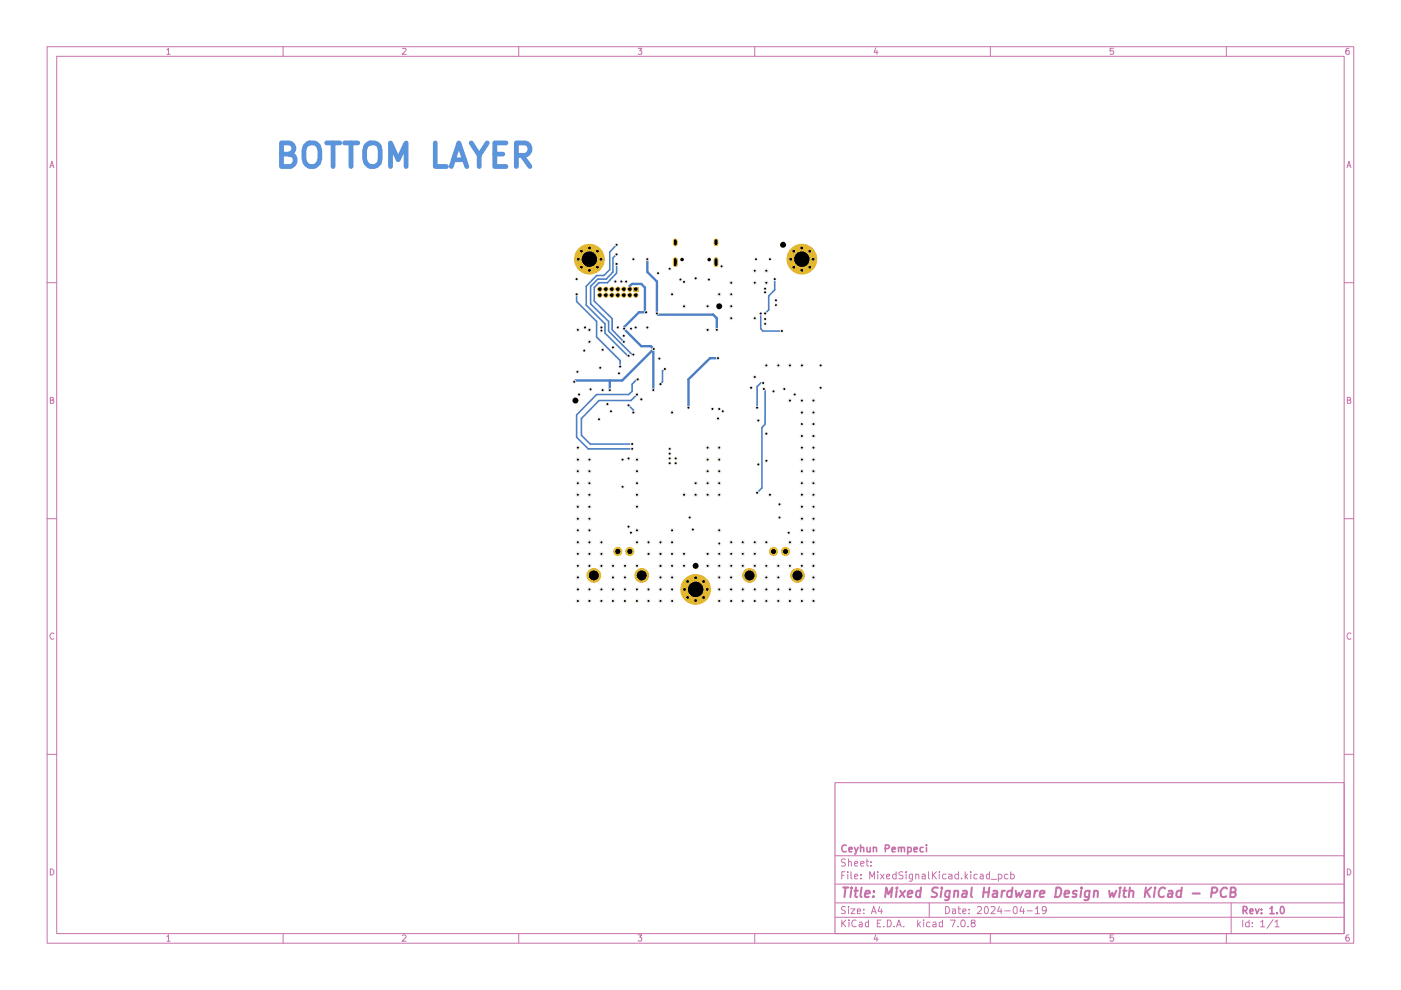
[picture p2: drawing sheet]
<svg xmlns="http://www.w3.org/2000/svg" width="297mm" height="210mm" viewBox="0 0 297 210" stroke-linecap="round" stroke-linejoin="round" font-family="sans-serif">
<g fill="none" stroke="#c872ab" stroke-width=".21">
<path d="M10 9.9h277v190.1h-277zM12 11.9h273v186.1h-273zM35.4 10.6l.3-.4v1.3M35.4 11.5h.7M60 9.9v2M85.3 10.3l.6-.1 .2 .4-.8 .9h.8M110 9.9v2M135.3 10.2h.8l-.5 .6h.5v.6h-.8M160 9.9v2M185.7 10.2l-.4 .9h.9M185.9 10.7v.8M210 9.9v2"/>
<path d="M236.1 10.2h-.7v.6h.6l.1 .2-.1 .5-.6-.1M260 9.9v2M286 10.2l-.5 .1-.2 .5 .1 .6 .6 .1v-.7h-.5l-.2 .2M10.6 35.6l.4-1.4 .4 1.4M10.7 35.1h.6M285.6 35.6l.4-1.4 .4 1.4M285.7 35.1h.6M10 59.9h2M285 59.9h2M10.7 84.8h.6v-.5l-.6-.1v1.3h.6l.1-.4-.3-.3M285.7 84.8h.6v-.5l-.6-.1v1.3h.6l.1-.4-.3-.3M10 110h2"/>
<path d="M285 110h2M11.4 134.4a.57 .57 0 0 0-.8 0 .57 .57 0 0 0 .1 .8l.3 .4 .4-.2M286.4 134.4a.57 .57 0 0 0-.8 0 .57 .57 0 0 0 .1 .8l.3 .4 .4-.2M10 159.9h2M285 159.9h2M177 165.9h108v32.1h-108zM10.7 184.2a.71 .71 0 0 1 .7 .5 .71 .71 0 0 1-.2 .8h-.5zM35.4 198.6l.3-.4v1.4M35.4 199.6h.7M60 198v2M85.3 198.4l.2-.2h.4l.2 .4-.8 1h.8M110 198v2"/>
<path d="M135.3 198.2h.8l-.5 .5 .5 .2v.5l-.3 .2h-.3l-.2-.2M160 198v2M177 194.5h108M177 191.4h108M177 187.5h108M177 181.4h108M178.5 195.1v1.4M178.5 185.6h.5M178.6 195.7l.7 .8M179.2 184.8h-.7v1.6M179.2 192.3l-.6-.1-.2 .3 .2 .5 .6 .1v.5h-.8M179.2 182.2l-.6-.1-.2 .4 .2 .4h.4l.2 .1v.4l-.2 .2h-.6"/>
<path d="M179.3 195.1l-.8 .8M179.7 184.8v.2M179.7 185.3v1.1M179.9 192.2v.2M179.9 182.8l.2-.2 .3 .1 .1 .9M179.9 182.1v1.5M179.9 192.7v1M180 195.1v.1M180 195.5v1M180.4 192.7h.9l-.9 1h.9M180.4 184.8v1.3l.3 .3M181.2 185.8l.7-.1-.2-.4-.4 .1-.1 .7 .2 .3 .4-.1"/>
<path d="M181.2 183.1l.7-.1-.2-.4-.4 .1-.1 .7 .2 .2h.4M181.5 195.2l-.6-.1a.74 .74 0 0 0-.3 .9 .74 .74 0 0 0 .9 .4M181.8 193.2l.7-.1-.2-.4-.5 .1v.8h.6M182.2 195.6h.5l.1 .9M182.5 183.1l.7-.1-.1-.3-.4-.1-.2 .3v.7h.6M182.5 186.2v.2M182.5 185.4v.2M182.8 195.9l-.6 .1-.1 .2 .2 .3 .5-.1M183.1 193.6v.1M183.1 192.8v.2M183.6 182.6h.5M183.8 182.1v1.3l.3 .2"/>
<path d="M184.1 195.6l-.4-.1-.2 .3 .1 .6h.5M184.1 195.1v1.4M184.4 186.4v-1.6l.5 1.1 .5-1.1v1.6M184.7 183.5v.1M184.7 182.7v.2M184.7 193.7l.6-1.5 .5 1.5M184.9 193.3h.7M185.7 198.2l-.4 .9h.9M185.9 198.7v.9M186 195.7h.5M186.1 184.8v.2M186.1 185.3v1.1"/>
<path d="M186.5 192.2l-.3 1h.9M186.7 185.3l.8 1.1M186.8 195.1h-.8v1.4h.8M186.9 192.7v1M187.4 196.4v.1M187.5 185.3l-.8 1.1M188 185.8l.6-.1v-.3l-.4-.1-.2 .3v.7h.6M188.1 195.1h.5a.78 .78 0 0 1 .4 .9 .78 .78 0 0 1-.9 .5zM189.6 196.4v.1M190 185.4a.52 .52 0 0 0-.8 .2l.2 .7h.6M190 184.8v1.6M190.1 196.5l.5-1.4 .5 1.4"/>
<path d="M190.2 196.1h.7M191.4 184.9a.6 .6 0 0 0-.8 .2l.2 .4 .6 .3v.4a.64 .64 0 0 1-.8 .1M191.6 196.4v.1M192.1 184.8v.2M192.1 185.3v1.1M193.5 185.3v1.2l-.3 .4-.4-.1M193.5 185.4l-.5-.1-.2 .2v.7l.2 .2 .5-.1M194.1 185.5l.1-.1a.36 .36 0 0 1 .6 .2v.8M194.1 185.3v1.1M194.6 195.1v1.4M194.7 196l.5 .5M195.2 195.5l-.6 .6"/>
<path d="M195.5 185.4h.6l.1 1M195.8 195.1v.1M195.8 195.5v1M196.2 185.7l-.7 .1v.5h.7M196.8 184.8v1.3l.3 .3M197 191.4v3.1M197.2 195.6l-.4-.1-.4 .3 .1 .6h.7M197.7 184.8v1.6M197.8 195.6h.6l.1 .9M197.9 185.5l.6 .9M198.5 195.9l-.7 .1v.4h.7M198.5 184.8l-.8 .9"/>
<path d="M199.1 184.8v.2M199.1 185.3v1.1M199.8 195.6l-.4-.1-.3 .2v.7h.7M199.8 195.1v1.4M200.5 192.2a.77 .77 0 0 1 .8 .8 .77 .77 0 0 1-.8 .7zM200.6 185.4l-.5-.1-.3 .3v.4l.3 .4 .5-.1M201.2 185.4h.6v1M201.5 195.1h1l-.6 1.4M201.8 185.7l-.5 .1-.2 .2 .2 .4 .5-.1M201.9 192.8h.6l.1 .9M202.6 193.1l-.7 .1v.4h.7M203.1 196.4v.1"/>
<path d="M203.1 192.7h.6M203.2 185.4a.52 .52 0 0 0-.8 .2l.2 .7h.6M203.2 184.8v1.6M203.3 192.2v1.3l.4 .2M203.9 195.2l.5-.1a.84 .84 0 0 1-.3 1.4l-.2-.1-.2-.4zM203.9 186.2v.2M204.1 193.2l.7-.1-.2-.4-.4 .1-.1 .7 .2 .2 .4-.1M204.6 184.8v1.6M204.7 185.8l.4 .6M205.1 185.3l-.5 .6M205.2 196.4v.1M205.5 193.6v.1"/>
<path d="M205.5 192.8v.2M205.8 184.8v.2M205.8 185.3v1.1M206.2 195.7l-.3-.3 .1-.3h.6l.2 .2a.63 .63 0 0 1-.8 .4v.7h.7a.52 .52 0 0 0-.2-.7M207.2 185.4l-.4-.1-.3 .2v.7l.3 .2 .4-.1M207.3 192.4l.1-.2h.5a.45 .45 0 0 1 .1 .7l-.8 .8h.9M207.9 185.4h.5v1M208.4 185.7l-.5 .1-.1 .2 .1 .4 .5-.1M208.8 192.4l.2-.2a.88 .88 0 0 1 .2 1.5l-.4-.1zM209.8 185.4l-.4-.1-.3 .3 .1 .7h.6M209.8 184.8v1.6M210 198v2"/>
<path d="M210.1 192.4l.2-.2h.4l.2 .2 .1 .3-.9 1h.9M210.1 186.4h1.2M211.7 185.4a.52 .52 0 0 1 .7 .2l-.1 .7h-.6M211.7 185.3v1.6M211.9 192.2l-.4 1h.9M212.3 192.7v1M213 193.1h1.2M213.7 185.4a.52 .52 0 0 0-.8 .2l.2 .7h.6M214.3 185.4a.52 .52 0 0 1 .8 .2l-.2 .7h-.6M214.3 184.8v1.6M215.1 192.2l.4 .1 .1 .2v1l-.3 .2a.81 .81 0 0 1-.6-.7 .81 .81 0 0 1 .4-.8zM216.6 192.2l-.4 1h1"/>
<path d="M217 192.7v1M217.8 193.1h1.1M219.5 192.7l.5-.5v1.5M219.5 193.7h.9M221.8 192.9l-.1 .2h-.6l-.1-.2 .1-.6 .5-.1 .1 .2a1.05 1.05 0 0 1-.3 1.3h-.3M236.1 198.2h-.7v.7l.1-.2h.4l.2 .3v.3l-.2 .3h-.4l-.1-.2M260 198v2M261 191.4v6.6M263.5 195.1v1.4M264.8 195.6l-.4-.1-.3 .3 .1 .6h.6M264.8 195.1v1.4M265.5 196.4v.1"/>
<path d="M265.5 195.6v.1M267.3 195.5l.4-.4v1.4M267.3 196.5h.8M269.9 195l-1.3 1.8M270.3 195.5l.5-.4v1.4M270.3 196.5h.9M285.7 184.2a.71 .71 0 0 1 .7 .5 .71 .71 0 0 1-.2 .8h-.5zM286 198.2l-.5 .2a.92 .92 0 0 0 .1 1.2l.4-.1 .1-.5-.3-.3h-.2l-.3 .3"/>
</g>
<g fill="none" stroke="#c872ab" stroke-width=".34">
<path d="M179.4 179.2a.74 .74 0 0 0-.9 .4 .74 .74 0 0 0 .3 1l.6-.1M181.2 179.7l.3 .9M181.9 179.7l-.5 1.3-.2 .1M182.5 179.7h.5l.1 .9M182.5 179.2v1.4M183.8 179.7l.1 .9 .6-.1M184.5 179.7v.9M185.2 179.7h.6v.9M185.2 179.7v.9M187.7 179.9h.6l.3-.2-.1-.5h-.8v1.4M190.5 179.7h.6v.9M190.5 179.7v.9"/>
<path d="M191.1 179.8l.1-.1h.5l.1 .9M195.7 179.7h-.5l-.1 .2 .1 .6 .5 .1M196.4 179.2h.1M196.4 179.7v.9M180 180.1l.7-.1-.1-.3h-.5l-.1 .1 .1 .8h.5M189.1 180.1l.7-.1-.1-.3h-.5l-.1 .1 .1 .8h.5M192.4 180.6l.7-.1 .1-.6-.2-.2h-.6v1.4M193.8 180.1l.7-.1-.1-.3h-.5l-.1 .1 .1 .8h.5M263.6 193h.6a.47 .47 0 0 0 .2-.4 .47 .47 0 0 0-.2-.4h-.6v1.5M263.9 193l.5 .7M265 193.2l.7-.1-.2-.4-.4 .1-.1 .7 .2 .2 .4-.1M266.2 192.7l.3 1 .5-1"/>
<path d="M267.5 193.5v.2M267.5 192.8v.2M269.2 192.6l.4-.2 .1-.2v1.5M269.2 193.7h1M270.8 193.5v.2M271.5 192.4l.3-.2a.82 .82 0 0 1 .5 .8 .82 .82 0 0 1-.5 .7l-.3-.2-.1-.4z"/>
</g>
<g fill="none" stroke="#c872ab" stroke-width=".42">
<path d="M178.8 188.2h1.1M179.3 188.2l-.3 2M180.5 188.8l-.2 1.4M180.6 188.2v.2M181.1 188.8h.8M181.5 188.2l-.2 1.7 .4 .3M182.7 188.2l-.3 1.7 .3 .3M183.4 189.5l1-.1v-.5h-.8l-.3 1 .3 .3 .6-.1M185.2 190l.1 .1h-.3l.2-.1-.1 .2M185.3 188.9v.3M187.7 190.2l.2-2 .4 1.4 .9-1.4-.3 2M190.1 188.8l-.2 1.4"/>
<path d="M190.2 188.2l-.2 .1 .1 .1 .2-.1-.1-.1-.1 .2M190.9 188.8l.8 1.4M191.9 188.8l-1.2 1.4M192.5 189.5l.9-.1v-.5l-.6-.1-.3 .4v.9h.8M195.2 188.9l-.5-.1-.3 .2-.1 1a.64 .64 0 0 0 .8 .1M195.3 188.2l-.3 2M198.8 188.3l-.7-.1a.57 .57 0 0 0-.4 .8l.8 .4 .2 .4-.5 .4-.7-.1M199.6 188.8l-.2 1.4M199.7 188.2v.2M201.4 188.8l-.3 1.9-.3 .2-.4-.1M201.4 188.9l-.5-.1-.4 .2-.1 1a.64 .64 0 0 0 .9 .1M202.3 189l.3-.2 .6 .1-.1 1.3"/>
<path d="M202.4 188.8l-.2 1.4M204.2 188.9h.7v1.3M205 189.4l-.9 .1-.2 .4 .3 .3 .7-.1M206 188.2l-.1 1.7 .2 .3M208.5 189.2h1.2M208.7 188.2l-.3 2M209.8 188.2l-.3 2M210.6 188.9h.8v1.3M211.5 189.4h-.7l-.4 .3 .1 .4 .2 .1 .7-.1M212.5 188.8l-.2 1.4M213.1 188.8l-.5 .1-.2 .4M214.6 188.9a.67 .67 0 0 0-1 .4v.7a.64 .64 0 0 0 .8 .1"/>
<path d="M214.7 188.2l-.3 2M215.3 188.8l.2 1.4 .5-.9 .3 .9 .6-1.4M217.6 188.9h.8l-.1 1.3M218.4 189.4h-.7l-.3 .3v.2l.2 .3 .7-.1M219.4 188.8l-.2 1.4M220 188.8a.46 .46 0 0 0-.6 .5M220.5 189.5l.9-.1v-.5a.6 .6 0 0 0-.9 .3v.9h.8M224 188.2h.5a1.13 1.13 0 0 1 .5 1.1 1.13 1.13 0 0 1-.8 .9h-.5zM225.7 189.5l1-.1-.1-.5h-.8l-.1 1 .2 .3 .6-.1M228.3 188.9a.52 .52 0 0 0-.8 .4l.2 .2 .5 .1v.3a.6 .6 0 0 1-.8 .2M229.2 188.8l-.1 1.4M229.3 188.2v.2"/>
<path d="M231 188.8l-.2 1.9-.4 .2-.5-.1M231 188.9l-.2-.1a.67 .67 0 0 0-.8 .5l.1 .8h.7M231.9 189l.4-.2 .4 .1v1.3M232 188.8l-.1 1.4M235.2 188.8l.1 1.4 .5-.9 .3 .9 .6-1.4M237.4 188.8l-.1 1.4M237.5 188.2l-.1 .1v.1l.2-.1-.1-.1-.1 .2M238.1 188.8h.8M238.5 188.2l-.3 1.7 .3 .3h.2M239.5 189l.3-.2 .4 .1v1.3M239.6 188.2l-.3 2M243 188.2l-.3 2"/>
<path d="M243.1 189l.7 1.2M244.1 188.2l-1.3 1.2M244.8 188.8l-.2 1.4M244.9 188.2v.2M247 188.4a.63 .63 0 0 0-1.1 .1 1.18 1.18 0 0 0 0 1.6l.5 .1 .4-.2M247.8 188.9h.7v1.3M248.6 189.4h-.7l-.3 .3v.4h.9M250.5 188.9l-.6-.1a.89 .89 0 0 0-.4 1.2l.2 .2 .6-.1M250.6 188.2l-.3 2M252.9 189.4h1.5M256.9 189.3l1-.1 .2-.4-.2-.5-.9-.1-.2 2M260.1 188.4v-.1a.79 .79 0 0 0-1.1 .4l-.2 .3 .1 .9a.82 .82 0 0 0 1.1 .1"/>
<path d="M260.9 189.2h.7l.3-.3 .1-.3-.2-.3-.8-.1-.2 2h.8l.4-.4a.46 .46 0 0 0-.4-.6"/>
</g>
<g fill="none" stroke="#4d7fc4" stroke-width=".34">
<path d="M126.7 53.3l-.7-.7h-2l-1.4 1.3v2.1l1.4 1.3h2l1.4-1.3v-1.1M130.7 53.9l-.7 .8v3l-1.5 1.5h-1.8l-1.5 1.5v3.7l3.8 3.8v2l5 5h.3M130.7 51.9l-1.4 1.5v3.7l-1.3 1.3h-1.5l-2.2 2.3v4l4 4v1.9l4.8 4.8h.2M130.7 56v1.9l-1.9 2h-1.8l-1 1.1v2.8l3.8 3.8v2.3l2.4 2.6M164.3 59.2v2.3l-1.3 1.2v3l-.8 .8M122.3 62.4v1.5l4.2 4.3v3.3l5 5v1.2M141 78.2l-.5 .5v2.2l-.5 .5M161.3 66.5v3.2l.4 .5h4.1M133.3 85.9l1 1.1v.5M135 83.7l-1.2 1.2h-6.8l-3.7 3.8v3.6l1.8 1.8h8.9M135.2 80.4h-.2l-1 1v1.6l-.7 .7h-6.8l-4.2 4.3v4.7l2.4 2.5h9.3M161.8 81.2h-.5l-.8 .8v4.4"/>
<path d="M162 82.5l.2 .2v7.2l-.7 .8v12.8l-1 1M149.2 126.7l.7-.8v-1.9l-1.4-1.5h-2l-1.4 1.5v1.9l1.4 1.4h1"/>
<circle cx="170" cy="54.9" r="2.58"/>
</g>
<path d="M137.2 54.9v2.8l2.1 2v6.8l.2 .2h11.7l.8 .8v2.4M133.5 61.3v-.7l.5-.4h2l.7 .8v5l.3 .2h-1.5l-3.2 3.1v.5l3.7 3.6h2l.6 .6-6.7 6.7h-9.9l-.2 .2M138.5 74.1v8.6M152.2 75.9h-1.7l-4.5 4.5v6M129.3 80.7v2" fill="none" stroke="#4d7fc4" stroke-width=".51"/>
<g fill="none" stroke="#5994dc" stroke-width="1">
<path d="M59.7 32.7h1.7a1.22 1.22 0 0 0 .9-1.2 1.22 1.22 0 0 0-.9-1.2h-1.7v5h1.9a1.34 1.34 0 0 0 1-1.4 1.34 1.34 0 0 0-1.2-1.2M64.7 31a1.75 1.75 0 0 1 2.9 0l.2 .9v1.7a1.69 1.69 0 0 1-2.6 1.5l-.5-.6-.3-.9v-1.7zM69.3 30.3h2.8M70.6 30.3v5M73.1 30.3h2.8M74.4 30.3v5M77.6 31a1.66 1.66 0 0 1 1.8-.7 1.66 1.66 0 0 1 1.2 1.6v1.7a1.65 1.65 0 0 1-1.6 1.8 1.65 1.65 0 0 1-1.7-1.8v-1.7zM82.8 35.3v-5l1.6 3.6 1.7-3.6v5M92.3 30.3v5h2.4M95.7 35.3l1.6-5 1.7 5M96.1 33.9h2.4M99.9 30.3l1.7 2.6 1.7-2.6"/>
<path d="M101.6 32.9v2.4M104.9 32.7h1.7M107.3 30.3h-2.4v5h2.4M109.5 32.9h1.8a1.35 1.35 0 0 0 1.1-1.3 1.35 1.35 0 0 0-1.1-1.3h-1.8v5M110.7 32.9l1.7 2.4"/>
</g>
<g fill="#e3b72e">
<circle cx="170" cy="52.6" r=".47"/>
<circle cx="171.7" cy="53.3" r=".47"/>
<circle cx="168.3" cy="53.3" r=".47"/>
<circle cx="167.6" cy="54.9" r=".47"/>
</g>
<path d="M151.8 51.1v.6M151.8 55v1.1" fill="none" stroke="#e3b72e" stroke-width="1"/>
<g fill="#e3b72e">
<circle cx="172.4" cy="54.9" r=".47"/>
<circle cx="170" cy="54.9" r="3.3"/>
<circle cx="171.7" cy="56.6" r=".47"/>
<circle cx="168.3" cy="56.6" r=".47"/>
<circle cx="170" cy="57.3" r=".47"/>
</g>
<path d="M143.2 51.1v.6M143.2 55v1.1" fill="none" stroke="#e3b72e" stroke-width="1"/>
<g fill="#e3b72e">
<path d="M134.3 60.8h1.1v1h-1.1z"/>
<circle cx="134.8" cy="62.6" r=".55"/>
<circle cx="133.5" cy="61.3" r=".55"/>
<circle cx="133.5" cy="62.6" r=".55"/>
<circle cx="132.2" cy="61.3" r=".55"/>
<circle cx="132.2" cy="62.6" r=".55"/>
<circle cx="131" cy="61.3" r=".55"/>
<circle cx="131" cy="62.6" r=".55"/>
<circle cx="129.7" cy="61.3" r=".55"/>
<circle cx="128.4" cy="61.3" r=".55"/>
<circle cx="122.6" cy="54.9" r=".47"/>
<circle cx="123.3" cy="53.3" r=".47"/>
<circle cx="123.3" cy="56.6" r=".47"/>
<circle cx="125" cy="57.3" r=".47"/>
<circle cx="125" cy="52.6" r=".47"/>
<circle cx="125" cy="54.9" r="3.3"/>
<circle cx="126.7" cy="53.3" r=".47"/>
<circle cx="126.7" cy="56.6" r=".47"/>
<circle cx="127.4" cy="54.9" r=".47"/>
<circle cx="164" cy="116.9" r=".97"/>
<circle cx="169.1" cy="122" r="1.57"/>
<circle cx="166.5" cy="116.9" r=".97"/>
<circle cx="158.9" cy="122" r="1.57"/>
<circle cx="129.7" cy="62.6" r=".55"/>
<circle cx="128.4" cy="62.6" r=".55"/>
<circle cx="127.2" cy="61.3" r=".55"/>
<circle cx="127.2" cy="62.6" r=".55"/>
<circle cx="131" cy="116.9" r=".97"/>
<circle cx="136.1" cy="122" r="1.57"/>
<circle cx="133.5" cy="116.9" r=".97"/>
<circle cx="125.9" cy="122" r="1.57"/>
<circle cx="147.5" cy="122.5" r=".47"/>
<circle cx="149.2" cy="123.3" r=".47"/>
<circle cx="145.8" cy="123.3" r=".47"/>
<circle cx="145.1" cy="125" r=".47"/>
<circle cx="149.9" cy="125" r=".47"/>
<circle cx="147.5" cy="125" r="3.3"/>
<circle cx="149.2" cy="126.7" r=".47"/>
<circle cx="145.8" cy="126.7" r=".47"/>
<circle cx="147.5" cy="127.3" r=".47"/>
</g>
<g fill="none" stroke="#ececec" stroke-width=".21">
<path d="M122.1 59h.4v.4h-.4zM122.2 59l.3 .2-.1 .2-.3-.2zM130.3 59.5h.4v.4h-.4zM130.4 59.5l.3 .2-.1 .2-.3-.2zM130.5 55.7h.4v.5h-.4zM130.5 53.7h.4v.5h-.4zM130.5 51.7h.4v.4h-.4zM130.7 55.8l.3 .2-.1 .2-.3-.2zM130.7 53.8l.3 .2-.1 .2-.3-.2zM130.7 51.8l.3 .1-.1 .2-.3-.2zM131.5 59.5h.4v.4h-.4zM131.7 59.5l.3 .2-.1 .2-.3-.2z"/>
<path d="M132.6 59.5h.4v.4h-.4zM132.7 59.5l.3 .2-.1 .2-.3-.2zM134.1 54.7h.4v.5h-.4zM134.2 54.8l.3 .2-.1 .2-.3-.2zM137 54.7h.4v.5h-.4zM137.2 54.8l.3 .2-.1 .2-.3-.2zM139.3 57.7h.4v.4h-.4zM139.5 57.8l.3 .2-.1 .1-.3-.1zM141.8 56.8h.4v.4h-.4zM141.9 56.8l.3 .2-.1 .2-.3-.2zM144.1 59h.4v.5h-.4zM144.2 59.1l.3 .2-.1 .2-.3-.2z"/>
<path d="M144.8 59.6h.4v.4h-.4zM145 59.6l.3 .2-.1 .2-.3-.2zM147.3 58.8h.4v.4h-.4zM147.4 58.9l.3 .2-.1 .1-.3-.1zM150.1 59h.4v.5h-.4zM150.2 59.1l.3 .2-.1 .2-.3-.2zM152.8 56.3h.4v.4h-.4zM152.9 56.3l.3 .2-.1 .2-.3-.2zM155 59.8l.3 .2-.1 .2-.3-.2zM160 59.8l.3 .2-.1 .2-.3-.2zM160 57.3l.3 .1-.1 .2-.3-.2zM160.1 54.7h.4v.5h-.4z"/>
<path d="M160.2 54.8l.3 .2-.1 .2-.3-.2zM162.4 57.3l.3 .1-.1 .2-.3-.2zM162.4 59.8l.3 .2-.1 .2-.3-.2zM163 54.7h.4v.5h-.4zM163.2 54.8l.3 .2-.1 .2-.3-.2zM164 59h.5v.4h-.5zM164.2 59l.3 .2-.1 .2-.3-.2zM122.1 62.2h.4v.4h-.4zM122.2 62.3l.3 .1-.1 .2-.3-.2zM122.2 78.6h.4v.4h-.4zM122.4 78.7l.3 .2-.1 .2-.3-.2zM122.5 69.8l.3 .2-.1 .2-.4-.2z"/>
<path d="M123.7 74.1h.4v.5h-.4zM123.8 74.2l.3 .2-.1 .2-.3-.2zM123.8 69.2h.4v.4h-.4zM124 69.3l.3 .2-.1 .2-.3-.2zM124.9 72.3l.3 .2-.1 .2-.3-.2zM124.9 69.8l.3 .2-.1 .2-.3-.2zM127.1 77.8h.4v.4h-.4zM127.2 77.8l.3 .2-.1 .2-.3-.2zM127.3 69.9h.4v.4h-.4zM127.3 69.2h.4v.4h-.4zM127.4 70l.4 .1-.1 .2-.4-.2zM127.4 69.3l.4 .2-.1 .2-.4-.2z"/>
<path d="M127.6 73.9h.4v.5h-.4zM127.7 74l.3 .2-.1 .2-.3-.2zM129.8 73.4h.4v.5h-.4zM129.9 73.5l.3 .2-.1 .2-.3-.2zM130.8 69.2h.4v.4h-.4zM130.9 69.3l.3 .2-.1 .2-.3-.2zM131 78.9h.4v.5h-.4zM131.2 79l.3 .2-.1 .2-.3-.2zM131.3 77.5h.4v.4h-.4zM131.4 77.6l.3 .2-.1 .2-.3-.2zM132 71h.5v.4h-.5zM132 72.3h.5v.4h-.5z"/>
<path d="M132.1 69.5h.4v.4h-.4zM132.2 71.1l.3 .1-.1 .2-.3-.2zM132.2 72.3l.3 .2-.1 .2-.3-.2zM132.3 69.5l.3 .2-.1 .2-.3-.2zM133.1 75.2h.4v.5h-.4zM133.2 75.3l.3 .2-.1 .2-.3-.2zM133.6 69.5h.4v.4h-.4zM133.7 69.5l.3 .2-.1 .2-.3-.2zM134.1 75h.4v.4h-.4zM134.2 75l.3 .2-.1 .2-.3-.2zM134.6 69.2h.4v.4h-.4zM134.7 69.3l.3 .2-.1 .2-.3-.2z"/>
<path d="M136.8 66h.4v.4h-.4zM136.9 66.1l.3 .2-.1 .1-.3-.1zM137 69.2h.4v.4h-.4zM137.2 69.3l.3 .2-.1 .2-.3-.2zM138.4 73.8h.4v.4h-.4zM138.5 73.9l.4 .1-.2 .2-.3-.2zM139.1 66.2h.4v.5h-.4zM139.2 66.3l.3 .2-.1 .2-.3-.2zM139.6 75.8h.4v.5h-.4zM139.7 75.9l.3 .2-.1 .2-.3-.2zM140.8 78h.4v.5h-.4zM140.9 78.1l.3 .2-.1 .2-.3-.2z"/>
<path d="M142.4 62.3l.3 .1-.1 .2-.3-.2zM145 64.8l.3 .2-.1 .2-.3-.2zM150 64.8l.3 .2-.1 .2-.3-.2zM150 69.8l.3 .2-.1 .2-.3-.2zM151.8 69.7h.4v.5h-.4zM151.9 69.8l.3 .2-.1 .2-.3-.2zM152 75.7h.4v.5h-.4zM152.2 75.8l.3 .2-.1 .2-.3-.2zM152.4 62.3l.3 .1-.1 .2-.3-.2zM155 64.8l.3 .2-.1 .2-.3-.2zM155 67.3l.3 .2-.1 .2-.3-.2zM155 62.3l.3 .1-.1 .2-.3-.2z"/>
<path d="M160 79.8l.3 .2-.1 .2-.3-.2zM160 67.3l.3 .2-.1 .2-.3-.2zM161.1 66.2h.4v.5h-.4zM161.2 66.3l.3 .2-.1 .2-.3-.2zM162 61.8h.4v.4h-.4zM162 66.2h.4v.5h-.4zM162 61h.4v.4h-.4zM162 67.4h.4v.5h-.4zM162 68.4h.4v.5h-.4zM162.2 61.8l.3 .2-.1 .2-.3-.2zM162.2 66.3l.3 .2-.1 .2-.3-.2zM162.2 61.1l.3 .2-.1 .1-.3-.1z"/>
<path d="M162.2 67.5l.3 .2-.1 .2-.3-.2zM162.2 68.5l.3 .2-.1 .2-.3-.2zM162.4 77.3l.3 .2-.1 .2-.3-.2zM164.3 64.5h.4v.4h-.4zM164.3 63.4h.4v.5h-.4zM164.4 64.5l.4 .2-.1 .2-.4-.2zM164.4 63.5l.4 .2-.1 .2-.4-.2zM165 77.3l.3 .2-.1 .2-.4-.2zM165.6 70h.4v.4h-.4zM165.7 70l.3 .2-.1 .2-.3-.2zM167.4 77.3l.3 .2-.1 .2-.3-.2zM170 77.3l.3 .2-.1 .2-.4-.2z"/>
<path d="M173.8 77.2h.4v.5h-.4zM173.9 77.3l.3 .2-.1 .2-.3-.2zM121.5 80.7h.5v.5h-.5zM121.7 80.8l.3 .2-.1 .2-.3-.2zM122.5 94.8l.3 .2-.1 .1-.4-.1zM122.5 97.3l.3 .2-.1 .2-.4-.2zM122.5 99.8l.3 .1-.1 .2-.4-.2zM122.6 83.4h.4v.5h-.4zM122.7 83.5l.3 .2-.1 .2-.3-.2zM124.9 97.3l.3 .2-.1 .2-.3-.2zM124.9 99.8l.3 .1-.1 .2-.3-.2zM125 82.3h.4v.5h-.4z"/>
<path d="M125.2 82.4l.3 .2-.1 .2-.3-.2zM126.8 88.7h.4v.4h-.4zM126.9 88.8l.4 .1-.2 .2-.3-.2zM127.6 82.5h.4v.4h-.4zM127.7 82.6l.3 .2-.1 .1-.3-.1zM128.6 85.5h.4v.4h-.4zM128.7 85.5l.3 .2-.1 .2-.3-.2zM129.1 82.5h.4v.4h-.4zM129.2 82.6l.3 .2-.1 .1-.3-.1zM129.3 87h.4v.4h-.4zM129.5 87.1l.3 .1-.1 .2-.3-.2zM131.8 97.2h.4v.5h-.4z"/>
<path d="M131.9 97.3l.3 .2-.1 .2-.3-.2zM133.1 97h.4v.4h-.4zM133.1 85.7h.4v.5h-.4zM133.2 97.1l.3 .1-.1 .2-.3-.2zM133.2 85.8l.3 .2-.1 .2-.3-.2zM133.8 93.9h.4v.5h-.4zM133.8 94.9h.4v.5h-.4zM134 94l.3 .2-.1 .2-.3-.2zM134 95l.3 .2-.1 .2-.3-.2zM134.1 87.2h.4v.5h-.4zM134.2 87.3l.3 .2-.1 .2-.3-.2zM134.8 83.4h.4v.5h-.4z"/>
<path d="M135 99.8l.3 .1-.1 .2-.3-.2zM135 97.3l.3 .2-.1 .2-.3-.2zM135 83.5l.3 .2-.1 .2-.3-.2zM135 80.2h.4v.5h-.4zM135.2 80.3l.3 .2-.1 .2-.4-.2zM135.8 84.4h.4v.5h-.4zM135.9 84.5l.3 .2-.1 .2-.3-.2zM138.3 82.5h.4v.4h-.4zM138.5 82.6l.3 .2-.1 .1-.4-.1zM139.8 81.2h.4v.5h-.4zM140 81.3l.3 .2-.1 .2-.3-.2zM141.8 96h.4v.4h-.4z"/>
<path d="M141.8 98h.4v.4h-.4zM141.8 97h.4v.4h-.4zM141.8 94.9h.4v.5h-.4zM141.9 96l.3 .2-.1 .2-.3-.2zM141.9 98.1l.3 .2-.1 .1-.3-.1zM141.9 97.1l.3 .1-.1 .2-.3-.2zM141.9 95l.3 .2-.1 .2-.3-.2zM142.4 87.3l.3 .2-.1 .2-.3-.2zM143.1 97h.4v.4h-.4zM143.1 98h.4v.4h-.4zM143.2 97.1l.3 .1-.1 .2-.3-.2zM143.2 98.1l.3 .2-.1 .1-.3-.1z"/>
<path d="M145.8 86.2h.4v.5h-.4zM145.9 86.3l.3 .2-.1 .2-.3-.2zM150 99.8l.3 .1-.1 .2-.3-.2zM150 94.8l.3 .2-.1 .1-.3-.1zM150 97.3l.3 .2-.1 .2-.3-.2zM150.8 86.5h.4v.4h-.4zM151 86.6l.3 .1-.1 .2-.3-.2zM152 88.5h.4v.5h-.4zM152.2 88.6l.3 .2-.1 .2-.3-.2zM152.3 86.5h.4v.4h-.4zM152.4 94.8l.3 .2-.1 .1-.3-.1zM152.4 86.6l.3 .1-.1 .2-.3-.2z"/>
<path d="M152.4 99.8l.3 .1-.1 .2-.3-.2zM152.4 97.3l.3 .2-.1 .2-.3-.2zM153 87h.5v.4h-.5zM153.2 87.1l.3 .1-.1 .2-.3-.2zM159.1 82h.4v.4h-.4zM159.2 82.1l.3 .2-.1 .1-.3-.1zM160.3 86.2h.4v.5h-.4zM160.5 86.3l.3 .2-.1 .2-.3-.2zM160.6 98.2h.4v.5h-.4zM160.6 88.9h.4v.5h-.4zM160.7 98.3l.3 .2-.1 .2-.3-.2zM160.7 89l.3 .2-.1 .2-.3-.2z"/>
<path d="M161.6 81h.4v.4h-.4zM161.7 81l.4 .2-.2 .2-.3-.2zM161.8 82.2h.4v.5h-.4zM161.9 82.3l.3 .2-.1 .2-.3-.2zM162.3 97.5h.4v.4h-.4zM162.3 91.7h.4v.5h-.4zM162.4 97.6l.3 .1-.1 .2-.3-.2zM162.4 91.8l.3 .2-.1 .2-.3-.2zM163.8 82.8h.4v.4h-.4zM163.9 82.8l.4 .2-.2 .2-.3-.2zM166.1 82.2h.4v.5h-.4zM166.2 82.3l.3 .2-.1 .2-.3-.2z"/>
<path d="M167.4 84.8l.3 .2-.1 .2-.3-.2zM168.3 83.4h.4v.5h-.4zM168.4 83.5l.3 .2-.1 .2-.3-.2zM170 99.8l.3 .1-.1 .2-.4-.2zM170 97.3l.3 .2-.1 .2-.4-.2zM170 94.8l.3 .2-.1 .1-.4-.1zM170 87.3l.3 .2-.1 .2-.4-.2zM170 92.3l.3 .2-.1 .2-.4-.2zM170 84.8l.3 .2-.1 .2-.4-.2zM170 89.8l.3 .2-.1 .1-.4-.1zM172.4 94.8l.3 .2-.1 .1-.3-.1zM172.4 97.3l.3 .2-.1 .2-.3-.2z"/>
<path d="M172.4 99.8l.3 .1-.1 .2-.3-.2zM172.4 87.3l.3 .2-.1 .2-.3-.2zM172.4 84.8l.3 .2-.1 .2-.3-.2zM172.4 89.8l.3 .2-.1 .1-.3-.1zM172.4 92.3l.3 .2-.1 .2-.3-.2zM173.8 82h.4v.4h-.4zM173.9 82.1l.3 .2-.1 .1-.3-.1zM122.5 107.3l.3 .2-.1 .2-.4-.2zM122.5 114.8l.3 .2-.1 .2-.4-.2zM122.5 112.3l.3 .2-.1 .2-.4-.2zM122.5 109.8l.3 .2-.1 .2-.4-.2zM122.5 119.8l.3 .2-.1 .2-.4-.2z"/>
<path d="M122.5 117.3l.3 .2-.1 .2-.4-.2zM122.5 102.3l.3 .2-.1 .2-.4-.2zM122.5 104.8l.3 .1-.1 .2-.4-.2zM124.9 114.8l.3 .2-.1 .2-.3-.2zM124.9 119.8l.3 .2-.1 .2-.3-.2zM124.9 112.3l.3 .2-.1 .2-.3-.2zM124.9 109.8l.3 .2-.1 .2-.3-.2zM124.9 107.3l.3 .2-.1 .2-.3-.2zM124.9 117.3l.3 .2-.1 .2-.3-.2zM124.9 102.3l.3 .2-.1 .2-.3-.2zM124.9 104.8l.3 .1-.1 .2-.3-.2zM127.4 114.8l.4 .2-.1 .2-.4-.2z"/>
<path d="M127.4 119.8l.4 .2-.1 .2-.4-.2zM127.4 117.3l.4 .2-.1 .2-.4-.2zM129.9 119.8l.3 .2-.1 .2-.3-.2zM131.8 103h.4v.4h-.4zM131.9 103.1l.3 .2-.1 .1-.3-.1zM132.4 119.8l.4 .2-.2 .2-.3-.2zM133.1 111.5h.4v.4h-.4zM133.2 111.5l.3 .2-.1 .2-.3-.2zM133.6 112.7h.4v.5h-.4zM133.7 112.8l.3 .2-.1 .2-.3-.2zM135 119.8l.3 .2-.1 .2-.3-.2zM135 114.8l.3 .2-.1 .2-.3-.2z"/>
<path d="M135 104.8l.3 .1-.1 .2-.3-.2zM135 107.3l.3 .2-.1 .2-.3-.2zM135 102.3l.3 .2-.1 .2-.3-.2zM135 112.3l.3 .2-.1 .2-.3-.2zM137.4 117.3l.4 .2-.2 .2-.3-.2zM137.4 114.8l.4 .2-.2 .2-.3-.2zM140 114.8l.3 .2-.1 .2-.3-.2zM140 119.8l.3 .2-.1 .2-.3-.2zM140 117.3l.3 .2-.1 .2-.3-.2zM142.4 117.3l.3 .2-.1 .2-.3-.2zM142.4 114.8l.3 .2-.1 .2-.3-.2zM142.4 112.3l.3 .2-.1 .2-.3-.2z"/>
<path d="M142.4 119.8l.3 .2-.1 .2-.3-.2zM145 117.3l.3 .2-.1 .2-.3-.2zM145 119.8l.3 .2-.1 .2-.3-.2zM145 104.8l.3 .1-.1 .2-.3-.2zM146 109.5h.4v.5h-.4zM146.2 109.6l.3 .2-.1 .2-.4-.2zM146.7 112h.4v.5h-.4zM146.8 112.1l.4 .2-.2 .2-.3-.2zM147.4 104.8l.3 .1-.1 .2-.3-.2zM147.4 102.3l.3 .2-.1 .2-.3-.2zM150 119.8l.3 .2-.1 .2-.3-.2zM150 117.3l.3 .2-.1 .2-.3-.2z"/>
<path d="M150 104.8l.3 .1-.1 .2-.3-.2zM150 102.3l.3 .2-.1 .2-.3-.2zM152.3 115h.4v.5h-.4zM152.4 119.8l.3 .2-.1 .2-.3-.2zM152.4 115.1l.3 .2-.1 .2-.3-.2zM152.4 117.3l.3 .2-.1 .2-.3-.2zM152.4 112.3l.3 .2-.1 .2-.3-.2zM152.4 102.3l.3 .2-.1 .2-.3-.2zM152.4 104.8l.3 .1-.1 .2-.3-.2zM155 119.8l.3 .2-.1 .2-.3-.2zM155 114.8l.3 .2-.1 .2-.3-.2zM155 117.3l.3 .2-.1 .2-.3-.2z"/>
<path d="M157.4 119.8l.3 .2-.1 .2-.3-.2zM157.4 114.8l.3 .2-.1 .2-.3-.2zM157.4 117.3l.3 .2-.1 .2-.3-.2zM160 117.3l.3 .2-.1 .2-.3-.2zM160 114.8l.3 .2-.1 .2-.3-.2zM160 119.8l.3 .2-.1 .2-.3-.2zM160.3 104.3h.4v.4h-.4zM160.5 104.3l.3 .2-.1 .2-.3-.2zM162.4 114.8l.3 .2-.1 .2-.3-.2zM162.4 119.8l.3 .2-.1 .2-.3-.2zM163 104.7h.4v.4h-.4zM163.2 104.8l.3 .1-.1 .2-.3-.2z"/>
<path d="M165 119.8l.3 .2-.1 .2-.4-.2zM165.1 109.5h.4v.5h-.4zM165.1 106.7h.4v.5h-.4zM165.2 109.6l.3 .2-.1 .2-.3-.2zM165.2 106.8l.3 .2-.1 .2-.3-.2zM167 112.7h.4v.5h-.4zM167.2 112.8l.3 .2-.1 .2-.4-.2zM167.4 119.8l.3 .2-.1 .2-.3-.2zM167.4 114.8l.3 .2-.1 .2-.3-.2zM170 117.3l.3 .2-.1 .2-.4-.2zM170 114.8l.3 .2-.1 .2-.4-.2zM170 119.8l.3 .2-.1 .2-.4-.2z"/>
<path d="M170 112.3l.3 .2-.1 .2-.4-.2zM170 109.8l.3 .2-.1 .2-.4-.2zM170 107.3l.3 .2-.1 .2-.4-.2zM170 102.3l.3 .2-.1 .2-.4-.2zM170 104.8l.3 .1-.1 .2-.4-.2zM172.4 119.8l.3 .2-.1 .2-.3-.2zM172.4 117.3l.3 .2-.1 .2-.3-.2zM172.4 109.8l.3 .2-.1 .2-.3-.2zM172.4 114.8l.3 .2-.1 .2-.3-.2zM172.4 112.3l.3 .2-.1 .2-.3-.2zM172.4 102.3l.3 .2-.1 .2-.3-.2zM172.4 107.3l.3 .2-.1 .2-.3-.2z"/>
<path d="M172.4 104.8l.3 .1-.1 .2-.3-.2zM122.5 127.3l.3 .2-.1 .2-.4-.2zM122.5 124.8l.3 .2-.1 .2-.4-.2zM122.5 122.3l.3 .2-.1 .2-.4-.2zM124.9 127.3l.3 .2-.1 .2-.3-.2zM124.9 124.8l.3 .2-.1 .2-.3-.2zM127.4 127.3l.4 .2-.1 .2-.4-.2zM127.4 124.8l.4 .2-.1 .2-.4-.2zM129.9 124.8l.3 .2-.1 .2-.3-.2zM129.9 122.3l.3 .2-.1 .2-.3-.2zM129.9 127.3l.3 .2-.1 .2-.3-.2zM132.4 122.3l.4 .2-.2 .2-.3-.2z"/>
<path d="M132.4 124.8l.4 .2-.2 .2-.3-.2zM132.4 127.3l.4 .2-.2 .2-.3-.2zM135 127.3l.3 .2-.1 .2-.3-.2zM135 124.8l.3 .2-.1 .2-.3-.2zM137.4 124.8l.4 .2-.2 .2-.3-.2zM137.4 127.3l.4 .2-.2 .2-.3-.2zM140 127.3l.3 .2-.1 .2-.3-.2zM140 124.8l.3 .2-.1 .2-.3-.2zM140 122.3l.3 .2-.1 .2-.3-.2zM142.4 127.3l.3 .2-.1 .2-.3-.2zM142.4 122.3l.3 .2-.1 .2-.3-.2zM142.4 124.8l.3 .2-.1 .2-.3-.2z"/>
<path d="M152.4 122.3l.3 .2-.1 .2-.3-.2zM152.4 124.8l.3 .2-.1 .2-.3-.2zM152.4 127.3l.3 .2-.1 .2-.3-.2zM155 127.3l.3 .2-.1 .2-.3-.2zM155 124.8l.3 .2-.1 .2-.3-.2zM155 122.3l.3 .2-.1 .2-.3-.2zM157.4 127.3l.3 .2-.1 .2-.3-.2zM157.4 124.8l.3 .2-.1 .2-.3-.2zM160 127.3l.3 .2-.1 .2-.3-.2zM160 124.8l.3 .2-.1 .2-.3-.2zM162.4 127.3l.3 .2-.1 .2-.3-.2zM162.4 124.8l.3 .2-.1 .2-.3-.2z"/>
<path d="M162.4 122.3l.3 .2-.1 .2-.3-.2zM165 124.8l.3 .2-.1 .2-.4-.2zM165 127.3l.3 .2-.1 .2-.4-.2zM165 122.3l.3 .2-.1 .2-.4-.2zM167.4 127.3l.3 .2-.1 .2-.3-.2zM167.4 124.8l.3 .2-.1 .2-.3-.2zM170 127.3l.3 .2-.1 .2-.4-.2zM170 124.8l.3 .2-.1 .2-.4-.2zM172.4 127.3l.3 .2-.1 .2-.3-.2zM172.4 124.8l.3 .2-.1 .2-.3-.2zM172.4 122.3l.3 .2-.1 .2-.3-.2z"/>
<circle cx="155" cy="59.9" r=".38"/>
<circle cx="160" cy="59.9" r=".38"/>
<circle cx="160" cy="57.4" r=".38"/>
<circle cx="162.5" cy="57.4" r=".38"/>
<circle cx="162.5" cy="59.9" r=".38"/>
<circle cx="122.5" cy="69.9" r=".38"/>
<circle cx="125" cy="72.5" r=".38"/>
<circle cx="125" cy="69.9" r=".38"/>
<circle cx="142.5" cy="62.4" r=".38"/>
<circle cx="145" cy="64.9" r=".38"/>
<circle cx="150" cy="69.9" r=".38"/>
<circle cx="150" cy="64.9" r=".38"/>
<circle cx="152.5" cy="62.4" r=".38"/>
<circle cx="155" cy="62.4" r=".38"/>
<circle cx="155" cy="64.9" r=".38"/>
<circle cx="155" cy="67.5" r=".38"/>
<circle cx="160" cy="79.9" r=".38"/>
<circle cx="160" cy="67.5" r=".38"/>
<circle cx="162.5" cy="77.5" r=".38"/>
<circle cx="165" cy="77.5" r=".38"/>
<circle cx="167.5" cy="77.5" r=".38"/>
<circle cx="170" cy="77.5" r=".38"/>
<circle cx="122.5" cy="97.4" r=".38"/>
<circle cx="122.5" cy="94.9" r=".38"/>
<circle cx="122.5" cy="99.9" r=".38"/>
<circle cx="125" cy="97.4" r=".38"/>
<circle cx="125" cy="99.9" r=".38"/>
<circle cx="135" cy="99.9" r=".38"/>
<circle cx="135" cy="97.4" r=".38"/>
<circle cx="142.5" cy="87.5" r=".38"/>
<circle cx="150" cy="94.9" r=".38"/>
<circle cx="150" cy="99.9" r=".38"/>
<circle cx="150" cy="97.4" r=".38"/>
<circle cx="152.5" cy="94.9" r=".38"/>
<circle cx="152.5" cy="99.9" r=".38"/>
<circle cx="152.5" cy="97.4" r=".38"/>
<circle cx="167.5" cy="84.9" r=".38"/>
<circle cx="170" cy="84.9" r=".38"/>
<circle cx="170" cy="94.9" r=".38"/>
<circle cx="170" cy="89.9" r=".38"/>
<circle cx="170" cy="87.5" r=".38"/>
<circle cx="170" cy="99.9" r=".38"/>
<circle cx="170" cy="97.4" r=".38"/>
<circle cx="170" cy="92.5" r=".38"/>
<circle cx="172.5" cy="94.9" r=".38"/>
<circle cx="172.5" cy="92.5" r=".38"/>
<circle cx="172.5" cy="99.9" r=".38"/>
<circle cx="172.5" cy="89.9" r=".38"/>
<circle cx="172.5" cy="87.5" r=".38"/>
<circle cx="172.5" cy="84.9" r=".38"/>
<circle cx="172.5" cy="97.4" r=".38"/>
<circle cx="122.5" cy="115" r=".38"/>
<circle cx="122.5" cy="112.4" r=".38"/>
<circle cx="122.5" cy="102.4" r=".38"/>
<circle cx="122.5" cy="120" r=".38"/>
<circle cx="122.5" cy="104.9" r=".38"/>
<circle cx="122.5" cy="107.4" r=".38"/>
<circle cx="122.5" cy="117.4" r=".38"/>
<circle cx="122.5" cy="110" r=".38"/>
<circle cx="125" cy="104.9" r=".38"/>
<circle cx="125" cy="115" r=".38"/>
<circle cx="125" cy="110" r=".38"/>
<circle cx="125" cy="112.4" r=".38"/>
<circle cx="125" cy="107.4" r=".38"/>
<circle cx="125" cy="117.4" r=".38"/>
<circle cx="125" cy="102.4" r=".38"/>
<circle cx="125" cy="120" r=".38"/>
<circle cx="127.5" cy="115" r=".38"/>
<circle cx="127.5" cy="120" r=".38"/>
<circle cx="127.5" cy="117.4" r=".38"/>
<circle cx="130" cy="120" r=".38"/>
<circle cx="132.5" cy="120" r=".38"/>
<circle cx="135" cy="102.4" r=".38"/>
<circle cx="135" cy="112.4" r=".38"/>
<circle cx="135" cy="120" r=".38"/>
<circle cx="135" cy="115" r=".38"/>
<circle cx="135" cy="107.4" r=".38"/>
<circle cx="135" cy="104.9" r=".38"/>
<circle cx="137.5" cy="115" r=".38"/>
<circle cx="137.5" cy="117.4" r=".38"/>
<circle cx="140" cy="115" r=".38"/>
<circle cx="140" cy="120" r=".38"/>
<circle cx="140" cy="117.4" r=".38"/>
<circle cx="142.5" cy="120" r=".38"/>
<circle cx="142.5" cy="117.4" r=".38"/>
<circle cx="142.5" cy="115" r=".38"/>
<circle cx="142.5" cy="112.4" r=".38"/>
<circle cx="145" cy="120" r=".38"/>
<circle cx="145" cy="117.4" r=".38"/>
<circle cx="145" cy="104.9" r=".38"/>
<circle cx="147.5" cy="104.9" r=".38"/>
<circle cx="147.5" cy="102.4" r=".38"/>
<circle cx="150" cy="120" r=".38"/>
<circle cx="150" cy="117.4" r=".38"/>
<circle cx="150" cy="102.4" r=".38"/>
<circle cx="150" cy="104.9" r=".38"/>
<circle cx="152.5" cy="117.4" r=".38"/>
<circle cx="152.5" cy="120" r=".38"/>
<circle cx="152.5" cy="112.4" r=".38"/>
<circle cx="152.5" cy="102.4" r=".38"/>
<circle cx="152.5" cy="104.9" r=".38"/>
<circle cx="155" cy="115" r=".38"/>
<circle cx="155" cy="117.4" r=".38"/>
<circle cx="155" cy="120" r=".38"/>
<circle cx="157.5" cy="115" r=".38"/>
<circle cx="157.5" cy="117.4" r=".38"/>
<circle cx="157.5" cy="120" r=".38"/>
<circle cx="160" cy="120" r=".38"/>
<circle cx="160" cy="117.4" r=".38"/>
<circle cx="160" cy="115" r=".38"/>
<circle cx="162.5" cy="115" r=".38"/>
<circle cx="162.5" cy="120" r=".38"/>
<circle cx="165" cy="120" r=".38"/>
<circle cx="167.5" cy="115" r=".38"/>
<circle cx="167.5" cy="120" r=".38"/>
<circle cx="170" cy="117.4" r=".38"/>
<circle cx="170" cy="115" r=".38"/>
<circle cx="170" cy="120" r=".38"/>
<circle cx="170" cy="112.4" r=".38"/>
<circle cx="170" cy="107.4" r=".38"/>
<circle cx="170" cy="102.4" r=".38"/>
<circle cx="170" cy="110" r=".38"/>
<circle cx="170" cy="104.9" r=".38"/>
<circle cx="172.5" cy="102.4" r=".38"/>
<circle cx="172.5" cy="104.9" r=".38"/>
<circle cx="172.5" cy="120" r=".38"/>
<circle cx="172.5" cy="110" r=".38"/>
<circle cx="172.5" cy="117.4" r=".38"/>
<circle cx="172.5" cy="112.4" r=".38"/>
<circle cx="172.5" cy="107.4" r=".38"/>
<circle cx="172.5" cy="115" r=".38"/>
<circle cx="122.5" cy="122.4" r=".38"/>
<circle cx="122.5" cy="127.4" r=".38"/>
<circle cx="122.5" cy="125" r=".38"/>
<circle cx="125" cy="127.4" r=".38"/>
<circle cx="125" cy="125" r=".38"/>
<circle cx="127.5" cy="125" r=".38"/>
<circle cx="127.5" cy="127.4" r=".38"/>
<circle cx="130" cy="122.4" r=".38"/>
<circle cx="130" cy="127.4" r=".38"/>
<circle cx="130" cy="125" r=".38"/>
<circle cx="132.5" cy="127.4" r=".38"/>
<circle cx="132.5" cy="125" r=".38"/>
<circle cx="132.5" cy="122.4" r=".38"/>
<circle cx="135" cy="125" r=".38"/>
<circle cx="135" cy="127.4" r=".38"/>
<circle cx="137.5" cy="127.4" r=".38"/>
<circle cx="137.5" cy="125" r=".38"/>
<circle cx="140" cy="122.4" r=".38"/>
<circle cx="140" cy="125" r=".38"/>
<circle cx="140" cy="127.4" r=".38"/>
<circle cx="142.5" cy="127.4" r=".38"/>
<circle cx="142.5" cy="125" r=".38"/>
<circle cx="142.5" cy="122.4" r=".38"/>
<circle cx="152.5" cy="122.4" r=".38"/>
<circle cx="152.5" cy="127.4" r=".38"/>
<circle cx="152.5" cy="125" r=".38"/>
<circle cx="155" cy="127.4" r=".38"/>
<circle cx="155" cy="125" r=".38"/>
<circle cx="155" cy="122.4" r=".38"/>
<circle cx="157.5" cy="127.4" r=".38"/>
<circle cx="157.5" cy="125" r=".38"/>
<circle cx="160" cy="125" r=".38"/>
<circle cx="160" cy="127.4" r=".38"/>
<circle cx="162.5" cy="125" r=".38"/>
<circle cx="162.5" cy="122.4" r=".38"/>
<circle cx="162.5" cy="127.4" r=".38"/>
<circle cx="165" cy="127.4" r=".38"/>
<circle cx="165" cy="122.4" r=".38"/>
<circle cx="165" cy="125" r=".38"/>
<circle cx="167.5" cy="127.4" r=".38"/>
<circle cx="167.5" cy="125" r=".38"/>
<circle cx="170" cy="127.4" r=".38"/>
<circle cx="170" cy="125" r=".38"/>
<circle cx="172.5" cy="122.4" r=".38"/>
<circle cx="172.5" cy="125" r=".38"/>
<circle cx="172.5" cy="127.4" r=".38"/>
</g>
<g fill="#000">
<path d="M122.2 59l.3 .2-.1 .2-.4-.2zM122.4 54.7h.4v.5h-.4zM123.1 53h.4v.5h-.4zM123.1 56.4h.4v.5h-.4zM124.8 57.1h.4v.4h-.4zM124.8 52.4h.4v.4h-.4zM126.5 53h.4v.5h-.4zM126.5 56.4h.4v.5h-.4zM127.2 54.7h.4v.5h-.4zM130.4 59.5l.3 .2-.1 .2-.3-.2zM130.6 55.8l.3 .2-.1 .2-.3-.2zM130.6 53.7l.3 .2-.1 .2-.3-.2z"/>
<path d="M130.6 51.7l.3 .2-.1 .2-.3-.2zM131.6 59.5l.4 .2-.2 .2-.3-.2zM132.7 59.5l.3 .2-.1 .2-.4-.2zM134.2 54.8l.3 .1-.1 .2-.3-.2zM137.1 54.8l.4 .1-.2 .2-.3-.2zM139.4 57.7l.3 .2-.1 .2-.3-.2zM141.9 56.8l.3 .2-.1 .2-.3-.2zM144.2 59.1l.3 .2-.1 .2-.3-.2zM144.9 59.6l.3 .2-.1 .2-.3-.2zM147.4 58.8l.3 .2-.1 .2-.3-.2zM150.2 59.1l.3 .2-.1 .2-.3-.2zM152.9 56.3l.3 .2-.1 .2-.3-.2z"/>
<path d="M154.9 59.8l.3 .1-.1 .2-.3-.2zM159.9 59.8l.3 .1-.1 .2-.3-.2zM159.9 57.2l.3 .2-.1 .2-.3-.2zM160.2 54.8l.3 .1-.1 .2-.3-.2zM162.4 57.2l.3 .2-.1 .2-.3-.2zM162.4 59.8l.3 .1-.1 .2-.3-.2zM163.1 54.8l.3 .1-.1 .2-.3-.2zM164.2 59l.3 .2-.1 .2-.4-.2zM167.4 54.7h.4v.5h-.4zM168.1 53h.4v.5h-.4zM168.1 56.4h.4v.5h-.4zM169.8 52.4h.4v.4h-.4z"/>
<path d="M169.8 57.1h.4v.4h-.4zM171.5 53h.4v.5h-.4zM171.5 56.4h.4v.5h-.4zM172.2 54.7h.4v.5h-.4zM122.2 62.2l.3 .2-.1 .2-.4-.2zM122.3 78.6l.3 .2-.1 .2-.3-.2zM122.4 69.7l.3 .2-.1 .2-.3-.2zM123.8 74.1l.3 .2-.1 .2-.3-.2zM123.9 69.2l.3 .2-.1 .2-.3-.2zM124.9 72.3l.3 .2-.1 .2-.3-.2zM124.9 69.7l.3 .2-.1 .2-.3-.2zM127.2 77.8l.3 .2-.1 .2-.4-.2z"/>
<path d="M127.4 69.9l.3 .2-.1 .2-.3-.2zM127.4 69.2l.3 .2-.1 .2-.3-.2zM127.7 74l.3 .2-.1 .2-.3-.2zM129.9 73.5l.3 .2-.1 .1-.3-.1zM130.9 69.2l.3 .2-.1 .2-.3-.2zM131.1 79l.3 .2-.1 .2-.3-.2zM131.4 77.5l.3 .2-.1 .2-.3-.2zM132.1 71l.4 .2-.1 .2-.4-.2zM132.1 72.3l.4 .2-.1 .2-.4-.2zM132.2 69.5l.3 .2-.1 .2-.3-.2zM133.2 75.2l.3 .2-.1 .2-.3-.2zM133.7 69.5l.3 .2-.1 .2-.3-.2z"/>
<path d="M134.2 75l.3 .2-.1 .2-.3-.2zM134.7 69.2l.3 .2-.1 .2-.3-.2zM136.9 66l.3 .2-.1 .2-.3-.2zM137.1 69.2l.4 .2-.2 .2-.3-.2zM138.5 73.8l.3 .2-.1 .2-.3-.2zM139.2 66.3l.3 .2-.1 .2-.3-.2zM139.7 75.8l.3 .2-.1 .2-.3-.2zM140.9 78l.3 .2-.1 .2-.3-.2zM142.4 62.2l.3 .2-.1 .2-.3-.2zM144.9 64.8l.3 .1-.1 .2-.3-.2zM149.9 64.8l.3 .1-.1 .2-.3-.2zM149.9 69.7l.3 .2-.1 .2-.3-.2z"/>
<path d="M151.9 69.7l.3 .2-.1 .2-.3-.2zM152.1 75.8l.3 .1-.1 .2-.3-.2zM152.4 62.2l.3 .2-.1 .2-.3-.2zM154.9 64.8l.3 .1-.1 .2-.3-.2zM154.9 67.3l.3 .2-.1 .2-.3-.2zM154.9 62.2l.3 .2-.1 .2-.3-.2zM159.9 79.7l.3 .2-.1 .2-.3-.2zM159.9 67.3l.3 .2-.1 .2-.3-.2zM161.2 66.3l.3 .2-.1 .2-.3-.2zM162.1 61.8l.3 .2-.1 .2-.3-.2zM162.1 66.3l.3 .2-.1 .2-.3-.2zM162.1 61l.3 .2-.1 .2-.3-.2z"/>
<path d="M162.1 67.5l.3 .1-.1 .2-.3-.2zM162.1 68.5l.3 .2-.1 .2-.3-.2zM162.4 77.3l.3 .2-.1 .2-.3-.2zM164.4 64.5l.3 .2-.1 .2-.3-.2zM164.4 63.5l.3 .2-.1 .2-.3-.2zM164.9 77.3l.3 .2-.1 .2-.3-.2zM165.7 70l.3 .2-.1 .2-.3-.2zM167.4 77.3l.3 .2-.1 .2-.3-.2zM169.9 77.3l.3 .2-.1 .2-.3-.2zM173.9 77.3l.3 .2-.1 .2-.3-.2zM121.6 80.8l.4 .1-.1 .2-.4-.2zM122.4 94.7l.3 .2-.1 .2-.3-.2z"/>
<path d="M122.4 97.3l.3 .2-.1 .1-.3-.1zM122.4 99.7l.3 .2-.1 .2-.3-.2zM122.7 83.5l.3 .2-.1 .1-.3-.1zM124.9 97.3l.3 .2-.1 .1-.3-.1zM124.9 99.7l.3 .2-.1 .2-.3-.2zM125.1 82.4l.3 .2-.1 .1-.3-.1zM126.9 88.7l.3 .2-.1 .2-.3-.2zM127.7 82.5l.3 .2-.1 .2-.3-.2zM128.7 85.5l.3 .2-.1 .2-.3-.2zM129.2 82.5l.3 .2-.1 .2-.3-.2zM129.4 87l.4 .2-.2 .2-.3-.2zM131.9 97.3l.3 .2-.1 .1-.3-.1z"/>
<path d="M133.2 97l.3 .2-.1 .2-.3-.2zM133.2 85.7l.3 .2-.1 .2-.3-.2zM133.9 94l.3 .1-.1 .2-.3-.2zM133.9 95l.3 .2-.1 .2-.3-.2zM134.2 87.3l.3 .2-.1 .1-.3-.1zM134.9 99.7l.4 .2-.2 .2-.3-.2zM134.9 97.3l.4 .2-.2 .1-.3-.1zM134.9 83.5l.4 .2-.2 .1-.3-.1zM135.1 80.2l.3 .2-.1 .2-.3-.2zM135.9 84.5l.3 .2-.1 .2-.3-.2zM138.4 82.5l.3 .2-.1 .2-.3-.2zM139.9 81.3l.4 .1-.2 .2-.3-.2z"/>
<path d="M141.9 96l.3 .2-.1 .2-.3-.2zM141.9 98l.3 .2-.1 .2-.3-.2zM141.9 97l.3 .2-.1 .2-.3-.2zM141.9 95l.3 .2-.1 .2-.3-.2zM142.4 87.3l.3 .2-.1 .1-.3-.1zM143.2 97l.3 .2-.1 .2-.4-.2zM143.2 98l.3 .2-.1 .2-.4-.2zM145.9 86.3l.3 .1-.1 .2-.3-.2zM149.9 99.7l.3 .2-.1 .2-.3-.2zM149.9 94.7l.3 .2-.1 .2-.3-.2zM149.9 97.3l.3 .2-.1 .1-.3-.1zM150.9 86.5l.4 .2-.2 .2-.3-.2z"/>
<path d="M152.1 88.5l.3 .2-.1 .2-.3-.2zM152.4 94.7l.3 .2-.1 .2-.3-.2zM152.4 86.5l.3 .2-.1 .2-.3-.2zM152.4 99.7l.3 .2-.1 .2-.3-.2zM152.4 97.3l.3 .2-.1 .1-.3-.1zM153.1 87l.4 .2-.2 .2-.3-.2zM159.2 82l.3 .2-.1 .2-.4-.2zM160.4 86.3l.3 .1-.1 .2-.3-.2zM160.7 98.3l.3 .2-.1 .2-.3-.2zM160.7 89l.3 .2-.1 .1-.3-.1zM161.7 81l.3 .2-.1 .2-.3-.2zM161.9 82.3l.3 .2-.1 .2-.3-.2z"/>
<path d="M162.4 97.5l.3 .2-.1 .2-.3-.2zM162.4 91.8l.3 .1-.1 .2-.3-.2zM163.9 82.8l.3 .2-.1 .2-.3-.2zM166.2 82.3l.3 .2-.1 .2-.3-.2zM167.4 84.7l.3 .2-.1 .2-.3-.2zM168.4 83.5l.3 .2-.1 .1-.3-.1zM169.9 99.7l.3 .2-.1 .2-.3-.2zM169.9 97.3l.3 .2-.1 .1-.3-.1zM169.9 94.7l.3 .2-.1 .2-.3-.2zM169.9 87.3l.3 .2-.1 .1-.3-.1zM169.9 92.3l.3 .2-.1 .1-.3-.1zM169.9 84.7l.3 .2-.1 .2-.3-.2z"/>
<path d="M169.9 89.7l.3 .2-.1 .2-.3-.2zM172.4 94.7l.3 .2-.1 .2-.3-.2zM172.4 97.3l.3 .2-.1 .1-.3-.1zM172.4 99.7l.3 .2-.1 .2-.3-.2zM172.4 87.3l.3 .2-.1 .1-.3-.1zM172.4 84.7l.3 .2-.1 .2-.3-.2zM172.4 89.7l.3 .2-.1 .2-.3-.2zM172.4 92.3l.3 .2-.1 .1-.3-.1zM173.9 82l.3 .2-.1 .2-.3-.2zM122.4 107.3l.3 .1-.1 .2-.3-.2zM122.4 114.8l.3 .2-.1 .2-.3-.2zM122.4 112.2l.3 .2-.1 .2-.3-.2z"/>
<path d="M122.4 109.8l.3 .2-.1 .2-.3-.2zM122.4 119.8l.3 .2-.1 .2-.3-.2zM122.4 117.2l.3 .2-.1 .2-.3-.2zM122.4 102.3l.3 .1-.1 .2-.3-.2zM122.4 104.7l.3 .2-.1 .2-.3-.2zM124.9 114.8l.3 .2-.1 .2-.3-.2zM124.9 119.8l.3 .2-.1 .2-.3-.2zM124.9 112.2l.3 .2-.1 .2-.3-.2zM124.9 109.8l.3 .2-.1 .2-.3-.2zM124.9 107.3l.3 .1-.1 .2-.3-.2zM124.9 117.2l.3 .2-.1 .2-.3-.2zM124.9 102.3l.3 .1-.1 .2-.3-.2z"/>
<path d="M124.9 104.7l.3 .2-.1 .2-.3-.2zM127.4 114.8l.3 .2-.1 .2-.3-.2zM127.4 119.8l.3 .2-.1 .2-.3-.2zM127.4 117.2l.3 .2-.1 .2-.3-.2zM129.9 119.8l.3 .2-.1 .2-.3-.2zM131.9 103l.3 .2-.1 .2-.3-.2zM132.4 119.8l.3 .2-.1 .2-.3-.2zM133.2 111.5l.3 .2-.1 .2-.3-.2zM133.7 112.8l.3 .1-.1 .2-.3-.2zM134.9 119.8l.4 .2-.2 .2-.3-.2zM134.9 114.8l.4 .2-.2 .2-.3-.2zM134.9 104.7l.4 .2-.2 .2-.3-.2z"/>
<path d="M134.9 107.3l.4 .1-.2 .2-.3-.2zM134.9 102.3l.4 .1-.2 .2-.3-.2zM134.9 112.2l.4 .2-.2 .2-.3-.2zM137.4 117.2l.3 .2-.1 .2-.3-.2zM137.4 114.8l.3 .2-.1 .2-.3-.2zM139.9 114.8l.4 .2-.2 .2-.3-.2zM139.9 119.8l.4 .2-.2 .2-.3-.2zM139.9 117.2l.4 .2-.2 .2-.3-.2zM142.4 117.2l.3 .2-.1 .2-.3-.2zM142.4 114.8l.3 .2-.1 .2-.3-.2zM142.4 112.2l.3 .2-.1 .2-.3-.2zM142.4 119.8l.3 .2-.1 .2-.3-.2z"/>
<path d="M144.9 117.2l.3 .2-.1 .2-.3-.2zM144.9 119.8l.3 .2-.1 .2-.3-.2zM144.9 104.7l.3 .2-.1 .2-.3-.2zM146.1 109.5l.3 .2-.1 .2-.3-.2zM146.8 112.1l.3 .2-.1 .2-.3-.2zM147.4 104.7l.3 .2-.1 .2-.3-.2zM147.4 102.3l.3 .1-.1 .2-.3-.2zM149.9 119.8l.3 .2-.1 .2-.3-.2zM149.9 117.2l.3 .2-.1 .2-.3-.2zM149.9 104.7l.3 .2-.1 .2-.3-.2zM149.9 102.3l.3 .1-.1 .2-.3-.2zM152.4 119.8l.3 .2-.1 .2-.3-.2z"/>
<path d="M152.4 115l.3 .2-.1 .2-.3-.2zM152.4 117.2l.3 .2-.1 .2-.3-.2zM152.4 112.2l.3 .2-.1 .2-.3-.2zM152.4 102.3l.3 .1-.1 .2-.3-.2zM152.4 104.7l.3 .2-.1 .2-.3-.2zM154.9 119.8l.3 .2-.1 .2-.3-.2zM154.9 114.8l.3 .2-.1 .2-.3-.2zM154.9 117.2l.3 .2-.1 .2-.3-.2zM157.4 119.8l.3 .2-.1 .2-.3-.2zM157.4 114.8l.3 .2-.1 .2-.3-.2zM157.4 117.2l.3 .2-.1 .2-.3-.2zM159.9 117.2l.3 .2-.1 .2-.3-.2z"/>
<path d="M159.9 114.8l.3 .2-.1 .2-.3-.2zM159.9 119.8l.3 .2-.1 .2-.3-.2zM160.4 104.3l.3 .2-.1 .2-.3-.2zM162.4 114.8l.3 .2-.1 .2-.3-.2zM162.4 119.8l.3 .2-.1 .2-.3-.2zM163.1 104.7l.3 .2-.1 .2-.3-.2zM164.9 119.8l.3 .2-.1 .2-.3-.2zM165.2 109.5l.3 .2-.1 .2-.3-.2zM165.2 106.7l.3 .2-.1 .2-.3-.2zM167.1 112.8l.3 .1-.1 .2-.3-.2zM167.4 119.8l.3 .2-.1 .2-.3-.2zM167.4 114.8l.3 .2-.1 .2-.3-.2z"/>
<path d="M169.9 117.2l.3 .2-.1 .2-.3-.2zM169.9 114.8l.3 .2-.1 .2-.3-.2zM169.9 119.8l.3 .2-.1 .2-.3-.2zM169.9 112.2l.3 .2-.1 .2-.3-.2zM169.9 109.8l.3 .2-.1 .2-.3-.2zM169.9 107.3l.3 .1-.1 .2-.3-.2zM169.9 102.3l.3 .1-.1 .2-.3-.2zM169.9 104.7l.3 .2-.1 .2-.3-.2zM172.4 119.8l.3 .2-.1 .2-.3-.2zM172.4 117.2l.3 .2-.1 .2-.3-.2zM172.4 109.8l.3 .2-.1 .2-.3-.2zM172.4 114.8l.3 .2-.1 .2-.3-.2z"/>
<path d="M172.4 112.2l.3 .2-.1 .2-.3-.2zM172.4 102.3l.3 .1-.1 .2-.3-.2zM172.4 107.3l.3 .1-.1 .2-.3-.2zM172.4 104.7l.3 .2-.1 .2-.3-.2zM122.4 127.2l.3 .2-.1 .2-.3-.2zM122.4 124.8l.3 .2-.1 .2-.3-.2zM122.4 122.2l.3 .2-.1 .2-.3-.2zM124.9 127.2l.3 .2-.1 .2-.3-.2zM124.9 124.8l.3 .2-.1 .2-.3-.2zM127.4 127.2l.3 .2-.1 .2-.3-.2zM127.4 124.8l.3 .2-.1 .2-.3-.2zM129.9 124.8l.3 .2-.1 .2-.3-.2z"/>
<path d="M129.9 122.2l.3 .2-.1 .2-.3-.2zM129.9 127.2l.3 .2-.1 .2-.3-.2zM132.4 122.2l.3 .2-.1 .2-.3-.2zM132.4 124.8l.3 .2-.1 .2-.3-.2zM132.4 127.2l.3 .2-.1 .2-.3-.2zM134.9 127.2l.4 .2-.2 .2-.3-.2zM134.9 124.8l.4 .2-.2 .2-.3-.2zM137.4 124.8l.3 .2-.1 .2-.3-.2zM137.4 127.2l.3 .2-.1 .2-.3-.2zM139.9 127.2l.4 .2-.2 .2-.3-.2zM139.9 124.8l.4 .2-.2 .2-.3-.2zM139.9 122.2l.4 .2-.2 .2-.3-.2z"/>
<path d="M142.4 127.2l.3 .2-.1 .2-.3-.2zM142.4 122.2l.3 .2-.1 .2-.3-.2zM142.4 124.8l.3 .2-.1 .2-.3-.2zM144.9 124.7h.4v.5h-.4zM145.6 123.1h.4v.4h-.4zM145.6 126.4h.4v.5h-.4zM147.3 122.3h.4v.4h-.4zM147.3 127.1h.4v.5h-.4zM149 123.1h.4v.4h-.4zM149 126.4h.4v.5h-.4zM149.7 124.7h.4v.5h-.4zM152.4 122.2l.3 .2-.1 .2-.3-.2z"/>
<path d="M152.4 124.8l.3 .2-.1 .2-.3-.2zM152.4 127.2l.3 .2-.1 .2-.3-.2zM154.9 127.2l.3 .2-.1 .2-.3-.2zM154.9 124.8l.3 .2-.1 .2-.3-.2zM154.9 122.2l.3 .2-.1 .2-.3-.2zM157.4 127.2l.3 .2-.1 .2-.3-.2zM157.4 124.8l.3 .2-.1 .2-.3-.2zM159.9 127.2l.3 .2-.1 .2-.3-.2zM159.9 124.8l.3 .2-.1 .2-.3-.2zM162.4 127.2l.3 .2-.1 .2-.3-.2zM162.4 124.8l.3 .2-.1 .2-.3-.2zM162.4 122.2l.3 .2-.1 .2-.3-.2z"/>
<path d="M164.9 124.8l.3 .2-.1 .2-.3-.2zM164.9 127.2l.3 .2-.1 .2-.3-.2zM164.9 122.2l.3 .2-.1 .2-.3-.2zM167.4 127.2l.3 .2-.1 .2-.3-.2zM167.4 124.8l.3 .2-.1 .2-.3-.2zM169.9 127.2l.3 .2-.1 .2-.3-.2zM169.9 124.8l.3 .2-.1 .2-.3-.2zM172.4 127.2l.3 .2-.1 .2-.3-.2zM172.4 124.8l.3 .2-.1 .2-.3-.2zM172.4 122.2l.3 .2-.1 .2-.3-.2z"/>
<circle cx="125" cy="54.9" r="1.65"/>
<circle cx="144.6" cy="55" r=".38"/>
<circle cx="150.4" cy="55" r=".38"/>
<circle cx="166" cy="51.9" r=".64"/>
<circle cx="170" cy="54.9" r="1.65"/>
<circle cx="127.2" cy="61.3" r=".38"/>
<circle cx="127.2" cy="62.6" r=".38"/>
<circle cx="128.4" cy="61.3" r=".38"/>
<circle cx="128.4" cy="62.6" r=".38"/>
<circle cx="129.7" cy="61.3" r=".38"/>
<circle cx="129.7" cy="62.6" r=".38"/>
<circle cx="131" cy="61.3" r=".38"/>
<circle cx="131" cy="62.6" r=".38"/>
<circle cx="132.2" cy="61.3" r=".38"/>
<circle cx="132.2" cy="62.6" r=".38"/>
<circle cx="133.5" cy="61.3" r=".38"/>
<circle cx="133.5" cy="62.6" r=".38"/>
<circle cx="134.8" cy="61.3" r=".38"/>
<circle cx="134.8" cy="62.6" r=".38"/>
<circle cx="152.5" cy="64.9" r=".64"/>
<circle cx="122" cy="84.9" r=".64"/>
<circle cx="131" cy="116.9" r=".55"/>
<circle cx="133.5" cy="116.9" r=".55"/>
<circle cx="147.5" cy="120" r=".64"/>
<circle cx="164" cy="116.9" r=".55"/>
<circle cx="166.5" cy="116.9" r=".55"/>
<circle cx="125.9" cy="122" r="1.06"/>
<circle cx="136.1" cy="122" r="1.06"/>
<circle cx="147.5" cy="125" r="1.65"/>
<circle cx="158.9" cy="122" r="1.06"/>
<circle cx="169.1" cy="122" r="1.06"/>
</g>
<g fill="none" stroke="#e3b72e" stroke-width=".21">
<path d="M122.4 54.8h.4v.4h-.4zM123.1 53.1h.4v.4h-.4zM123.1 56.5h.4v.4h-.4zM124.8 57.1h.4v.5h-.4zM124.8 52.4h.4v.4h-.4zM126.5 53.1h.4v.4h-.4zM126.5 56.5h.4v.4h-.4zM127.3 54.8h.4v.4h-.4zM143 54.8h.4l.1 .2v1.1l-.3 .3-.3-.3zM143 50.9h.4l.1 .2v.6l-.3 .3-.3-.3zM143.5 51.1v.6M143.5 55v1.1"/>
<path d="M151.6 54.8h.4l.1 .2v1.1l-.3 .3-.3-.3zM151.6 50.9h.4l.1 .2v.6l-.3 .3-.3-.3zM152.1 51.1v.6M152.1 55v1.1M167.5 54.8h.4v.4h-.4zM168.2 53.1h.4v.4h-.4zM168.2 56.5h.4v.4h-.4zM169.8 52.4h.5v.4h-.5zM169.8 57.1h.5v.5h-.5zM171.5 53.1h.5v.4h-.5zM171.5 56.5h.5v.4h-.5zM172.2 54.8h.4v.4h-.4z"/>
<path d="M145 124.8h.4v.4h-.4zM145.6 123.1h.4v.4h-.4zM145.6 126.5h.4v.4h-.4zM147.3 122.3h.4v.5h-.4zM147.3 127.2h.4v.4h-.4zM149 123.1h.4v.4h-.4zM149 126.5h.4v.4h-.4zM149.8 124.8h.4v.4h-.4z"/>
<circle cx="125" cy="55" r="1.65"/>
<circle cx="170.1" cy="55" r="1.65"/>
<circle cx="127.2" cy="62.6" r=".38"/>
<circle cx="127.2" cy="61.3" r=".38"/>
<circle cx="128.5" cy="62.6" r=".38"/>
<circle cx="128.5" cy="61.3" r=".38"/>
<circle cx="129.7" cy="62.6" r=".38"/>
<circle cx="129.7" cy="61.3" r=".38"/>
<circle cx="131" cy="61.3" r=".38"/>
<circle cx="131" cy="62.6" r=".38"/>
<circle cx="132.3" cy="61.3" r=".38"/>
<circle cx="132.3" cy="62.6" r=".38"/>
<circle cx="133.6" cy="61.3" r=".38"/>
<circle cx="133.6" cy="62.6" r=".38"/>
<circle cx="134.8" cy="62.6" r=".38"/>
<circle cx="134.8" cy="61.3" r=".38"/>
<circle cx="131" cy="117" r=".63"/>
<circle cx="133.6" cy="117" r=".63"/>
<circle cx="164" cy="117" r=".63"/>
<circle cx="166.6" cy="117" r=".63"/>
<circle cx="125.9" cy="122" r="1.06"/>
<circle cx="136.1" cy="122" r="1.06"/>
<circle cx="147.5" cy="125" r="1.65"/>
<circle cx="159" cy="122" r="1.06"/>
<circle cx="169.1" cy="122" r="1.06"/>
</g>
<path d="M143.2 51.1v.6M143.2 55v1.1M151.8 51.1v.6M151.8 55v1.1" fill="none" stroke="#000" stroke-width=".59"/>
</svg>
